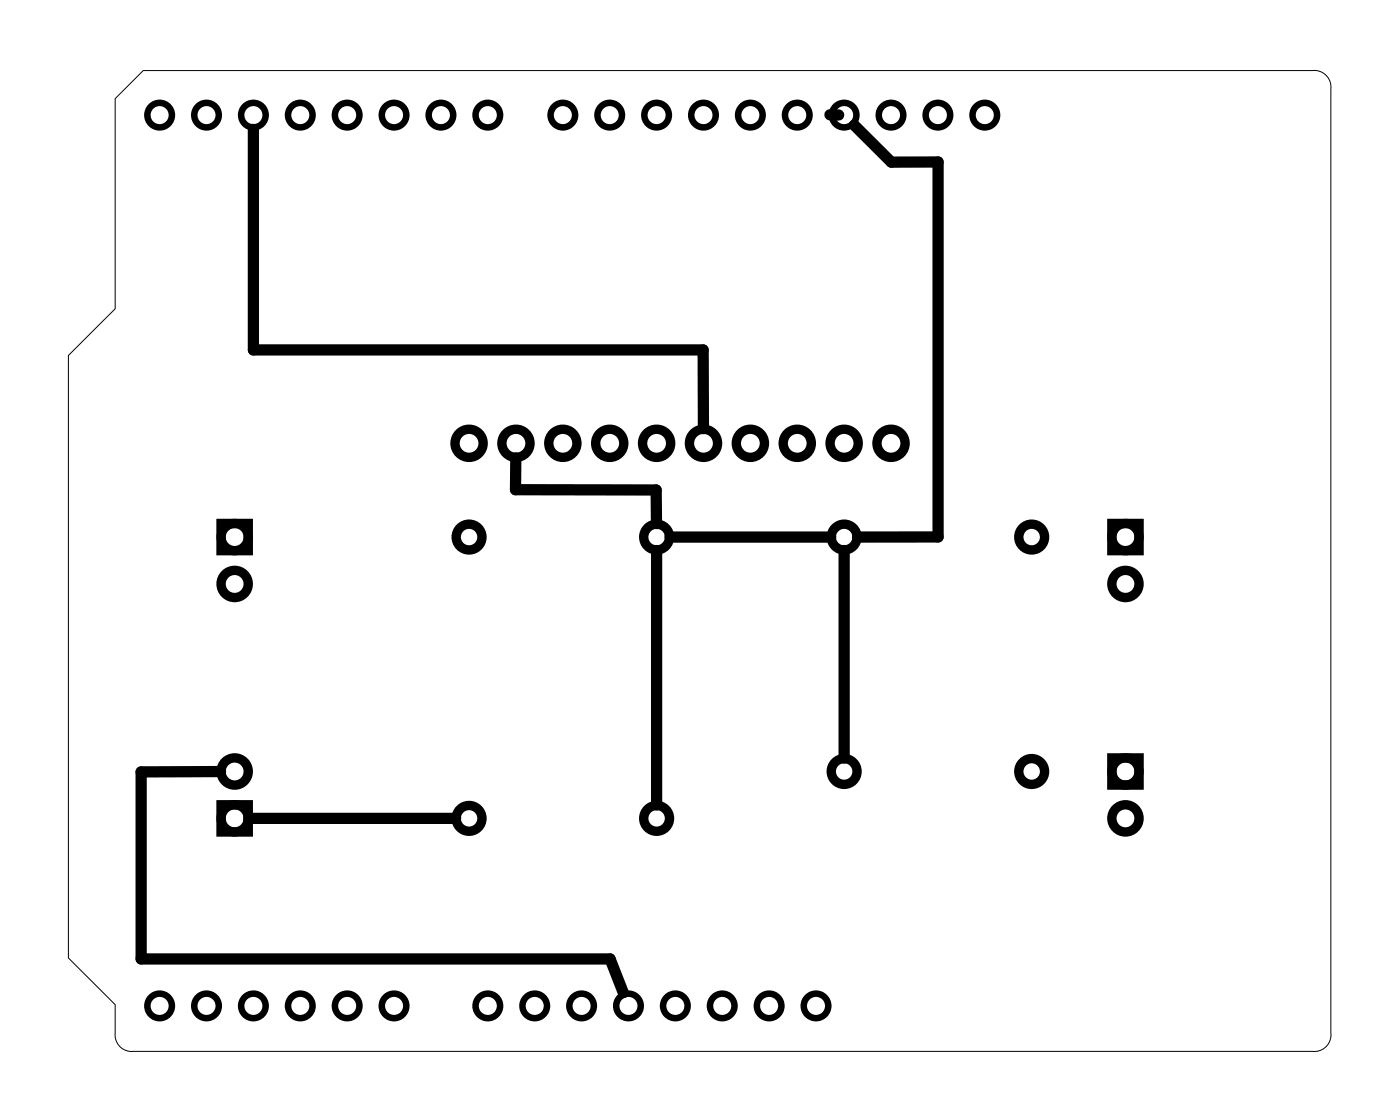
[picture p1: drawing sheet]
<svg xmlns="http://www.w3.org/2000/svg" width="76mm" height="61mm" viewBox="0 0 76 61" stroke-linecap="round" stroke-linejoin="round" font-family="sans-serif">
<path d="M6.2 5.3l1.6-1.5h63.3a.9 .9 0 0 1 1 1v51.2a.9 .9 0 0 1-1 1h-63.9a.9 .9 0 0 1-1-1v-1.6l-2.5-2.5v-32.6l2.5-2.6z" fill="none" stroke="#000" stroke-width=".05"/>
<g fill="none" stroke="#000" stroke-width=".51">
<path d="M12 28.4h1.4v1.4h-1.4zM60.2 28.4h1.5v1.4h-1.5zM12 43.6h1.4v1.5h-1.4zM60.2 41.1h1.5v1.4h-1.5z"/>
<circle cx="12.7" cy="29.1" r=".74"/>
<circle cx="12.7" cy="31.6" r=".74"/>
<circle cx="25.4" cy="29.1" r=".7"/>
<circle cx="25.4" cy="24" r=".76"/>
<circle cx="28" cy="24" r=".76"/>
<circle cx="30.5" cy="24" r=".76"/>
<circle cx="33" cy="24" r=".76"/>
<circle cx="35.6" cy="29.1" r=".7"/>
<circle cx="35.6" cy="24" r=".76"/>
<circle cx="38.1" cy="24" r=".76"/>
<circle cx="40.7" cy="24" r=".76"/>
<circle cx="43.2" cy="24" r=".76"/>
<circle cx="45.7" cy="24" r=".76"/>
<circle cx="45.7" cy="29.1" r=".7"/>
<circle cx="48.3" cy="24" r=".76"/>
<circle cx="55.9" cy="29.1" r=".7"/>
<circle cx="61" cy="29.1" r=".74"/>
<circle cx="61" cy="31.6" r=".74"/>
<circle cx="12.7" cy="41.8" r=".74"/>
<circle cx="12.7" cy="44.3" r=".74"/>
<circle cx="25.4" cy="44.3" r=".7"/>
<circle cx="35.6" cy="44.3" r=".7"/>
<circle cx="45.7" cy="41.8" r=".7"/>
<circle cx="55.9" cy="41.8" r=".7"/>
<circle cx="61" cy="41.8" r=".74"/>
<circle cx="61" cy="44.3" r=".74"/>
</g>
<g fill="none" stroke="#000" stroke-width=".35">
<circle cx="8.6" cy="6.2" r=".66"/>
<circle cx="11.2" cy="6.2" r=".66"/>
<circle cx="13.7" cy="6.2" r=".66"/>
<circle cx="16.3" cy="6.2" r=".66"/>
<circle cx="18.8" cy="6.2" r=".66"/>
<circle cx="21.3" cy="6.2" r=".66"/>
<circle cx="23.9" cy="6.2" r=".66"/>
<circle cx="26.4" cy="6.2" r=".66"/>
<circle cx="30.5" cy="6.2" r=".66"/>
<circle cx="33" cy="6.2" r=".66"/>
<circle cx="35.6" cy="6.2" r=".66"/>
<circle cx="38.1" cy="6.2" r=".66"/>
<circle cx="40.7" cy="6.2" r=".66"/>
<circle cx="43.2" cy="6.2" r=".66"/>
<circle cx="45.7" cy="6.2" r=".66"/>
<circle cx="48.3" cy="6.2" r=".66"/>
<circle cx="50.8" cy="6.2" r=".66"/>
<circle cx="53.4" cy="6.2" r=".66"/>
<circle cx="8.6" cy="54.5" r=".66"/>
<circle cx="11.2" cy="54.5" r=".66"/>
<circle cx="13.7" cy="54.5" r=".66"/>
<circle cx="16.3" cy="54.5" r=".66"/>
<circle cx="18.8" cy="54.5" r=".66"/>
<circle cx="21.3" cy="54.5" r=".66"/>
<circle cx="26.4" cy="54.5" r=".66"/>
<circle cx="29" cy="54.5" r=".66"/>
<circle cx="31.5" cy="54.5" r=".66"/>
<circle cx="34" cy="54.5" r=".66"/>
<circle cx="36.6" cy="54.5" r=".66"/>
<circle cx="39.1" cy="54.5" r=".66"/>
<circle cx="41.7" cy="54.5" r=".66"/>
<circle cx="44.2" cy="54.5" r=".66"/>
</g>
<path d="M13.7 7v12h24.4v4.2M45 6.2h.4M46.3 6.8l2 2h2.5v20.3h-4.3M27.9 24.8v1.7h7.6l.1 1.9M35.6 29.8v13.8M36.3 29.1h8.7M45.7 29.8v11.3M11.9 41.8h-4.3v10.2h25.5l.7 1.8M13.5 44.3h11.2" fill="none" stroke="#000" stroke-width=".61"/>
</svg>
